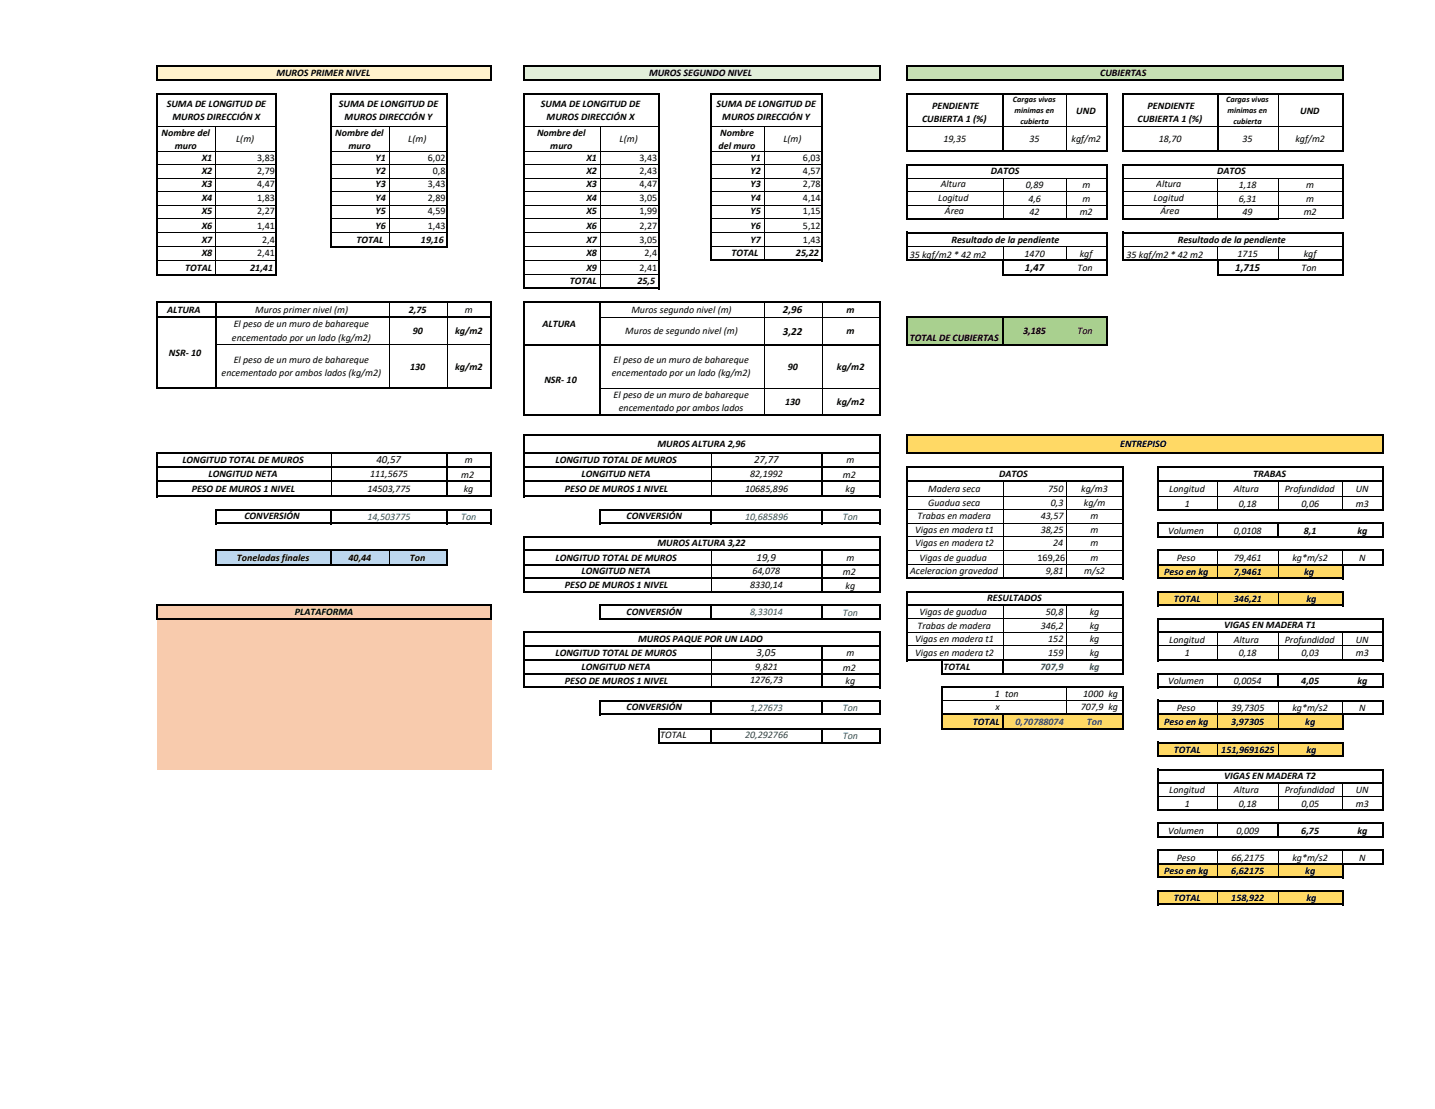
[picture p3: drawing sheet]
<svg xmlns="http://www.w3.org/2000/svg" width="279mm" height="216mm" viewBox="0 0 279 216" stroke-linecap="round" stroke-linejoin="round" font-family="sans-serif">
<defs><g id="words">
<g font-size="2.1">
<text x="199.6" y="52.8">1,47</text>
<text x="240.5" y="52.8">1,715</text>
<text x="152.4" y="60.9">2,96</text>
<text x="152.4" y="65.2">3,22</text>
<text x="73.3" y="90.2">40,57</text>
<text x="146.8" y="90.2">27,77</text>
<text x="147.3" y="109.2">19,9</text>
<text x="147.3" y="127.8">3,05</text>
</g>
<g font-size="1.9">
<text x="53.8" y="14.9">MUROS PRIMER NIVEL</text>
<text x="126.4" y="14.9">MUROS SEGUNDO NIVEL</text>
<text x="214.2" y="14.9">CUBIERTAS</text>
<text x="32.5" y="20.7">SUMA DE LONGITUD DE</text>
<text x="33.6" y="23.3">MUROS DIRECCIÓN X</text>
<text x="66" y="20.7">SUMA DE LONGITUD DE</text>
<text x="67.1" y="23.3">MUROS DIRECCIÓN Y</text>
<text x="105.3" y="20.7">SUMA DE LONGITUD DE</text>
<text x="106.4" y="23.3">MUROS DIRECCIÓN X</text>
<text x="139.5" y="20.7">SUMA DE LONGITUD DE</text>
<text x="140.6" y="23.3">MUROS DIRECCIÓN Y</text>
<text x="179.5" y="23.7">CUBIERTA 1 (%)</text>
<text x="181.5" y="21.2">PENDIENTE</text>
<text x="209.5" y="22.1">UND</text>
<text x="221.5" y="23.7">CUBIERTA 1 (%)</text>
<text x="223.5" y="21.2">PENDIENTE</text>
<text x="253.2" y="22.1">UND</text>
<text x="31.5" y="26.4">Nombre del</text>
<text x="34" y="29">muro</text>
<text x="46" y="27.6">L(m)</text>
<text x="65.3" y="26.4">Nombre del</text>
<text x="67.9" y="29">muro</text>
<text x="79.5" y="27.6">L(m)</text>
<text x="104.6" y="26.4">Nombre del</text>
<text x="107.1" y="29">muro</text>
<text x="120.7" y="27.6">L(m)</text>
<text x="139.9" y="29">del muro</text>
<text x="140.3" y="26.4">Nombre</text>
<text x="152.5" y="27.6">L(m)</text>
<text x="183.7" y="27.6">19,35</text>
<text x="200.4" y="27.6">35</text>
<text x="208.6" y="27.6">kgf/m2</text>
<text x="225.6" y="27.6">18,70</text>
<text x="241.9" y="27.6">35</text>
<text x="252.2" y="27.6">kgf/m2</text>
<text x="39.3" y="31.3">X1</text>
<text x="39.3" y="33.9">X2</text>
<text x="50.1" y="31.3">3,83</text>
<text x="50.1" y="33.9">2,79</text>
<text x="73.1" y="31.3">Y1</text>
<text x="73.1" y="33.9">Y2</text>
<text x="83.3" y="31.3">6,02</text>
<text x="84.3" y="33.9">0,8</text>
<text x="114.2" y="31.3">X1</text>
<text x="114.2" y="33.9">X2</text>
<text x="124.5" y="31.3">3,43</text>
<text x="124.5" y="33.9">2,43</text>
<text x="146.1" y="31.3">Y1</text>
<text x="146.1" y="33.9">Y2</text>
<text x="156.3" y="31.3">6,03</text>
<text x="156.3" y="33.9">4,57</text>
<text x="192.9" y="33.9">DATOS</text>
<text x="237" y="33.9">DATOS</text>
<text x="39.3" y="36.5">X3</text>
<text x="39.3" y="39.1">X4</text>
<text x="39.3" y="41.7">X5</text>
<text x="50.1" y="36.5">4,47</text>
<text x="50.1" y="39.1">1,83</text>
<text x="50.1" y="41.7">2,27</text>
<text x="73.1" y="36.5">Y3</text>
<text x="73.1" y="39.1">Y4</text>
<text x="73.1" y="41.7">Y5</text>
<text x="83.3" y="36.5">3,43</text>
<text x="83.3" y="39.1">2,89</text>
<text x="83.3" y="41.7">4,59</text>
<text x="114.2" y="36.5">X3</text>
<text x="114.2" y="39.1">X4</text>
<text x="114.2" y="41.7">X5</text>
<text x="124.5" y="41.7">1,99</text>
<text x="124.5" y="36.5">4,47</text>
<text x="124.5" y="39.1">3,05</text>
<text x="146.1" y="41.7">Y5</text>
<text x="146.1" y="36.5">Y3</text>
<text x="146.1" y="39.1">Y4</text>
<text x="156.3" y="41.7">1,15</text>
<text x="156.3" y="36.5">2,78</text>
<text x="156.3" y="39.1">4,14</text>
<text x="182.7" y="39.1">Logitud</text>
<text x="183.2" y="36.5">Altura</text>
<text x="184" y="41.7">Área</text>
<text x="199.7" y="36.7">0,89</text>
<text x="200.2" y="39.3">4,6</text>
<text x="200.4" y="41.9">42</text>
<text x="210.2" y="41.9">m2</text>
<text x="210.7" y="39.3">m</text>
<text x="210.7" y="36.7">m</text>
<text x="224.6" y="39.1">Logitud</text>
<text x="225.1" y="36.5">Altura</text>
<text x="225.9" y="41.7">Área</text>
<text x="241.2" y="39.3">6,31</text>
<text x="241.2" y="36.7">1,18</text>
<text x="241.9" y="41.9">49</text>
<text x="253.8" y="41.9">m2</text>
<text x="254.3" y="39.3">m</text>
<text x="254.3" y="36.7">m</text>
<text x="39.3" y="47.2">X7</text>
<text x="39.3" y="44.6">X6</text>
<text x="50.1" y="44.6">1,41</text>
<text x="51.1" y="47.2">2,4</text>
<text x="69.4" y="47.2">TOTAL</text>
<text x="73.1" y="44.6">Y6</text>
<text x="82" y="47.2">19,16</text>
<text x="83.3" y="44.6">1,43</text>
<text x="114.2" y="44.6">X6</text>
<text x="114.2" y="47.2">X7</text>
<text x="124.5" y="47.2">3,05</text>
<text x="124.5" y="44.6">2,27</text>
<text x="146.1" y="44.6">Y6</text>
<text x="146.1" y="47.2">Y7</text>
<text x="156.3" y="47.2">1,43</text>
<text x="156.3" y="44.6">5,12</text>
<text x="185.3" y="47.2">Resultado de la pendiente</text>
<text x="229.3" y="47.2">Resultado de la pendiente</text>
<text x="36.1" y="52.7">TOTAL</text>
<text x="39.3" y="49.9">X8</text>
<text x="48.7" y="52.7">21,41</text>
<text x="50.1" y="49.9">2,41</text>
<text x="114.2" y="49.9">X8</text>
<text x="114.2" y="52.7">X9</text>
<text x="124.5" y="52.7">2,41</text>
<text x="125.5" y="49.9">2,4</text>
<text x="142.5" y="49.9">TOTAL</text>
<text x="155" y="49.9">25,22</text>
<text x="177.1" y="50.2">35 kgf/m2 * 42 m2</text>
<text x="199.5" y="50">1470</text>
<text x="209.8" y="52.7">Ton</text>
<text x="210.2" y="50">kgf</text>
<text x="219.3" y="50.2">35 kgf/m2 * 42 m2</text>
<text x="241" y="50">1715</text>
<text x="253.4" y="52.7">Ton</text>
<text x="253.8" y="50">kgf</text>
<text x="111" y="55.3">TOTAL</text>
<text x="124.1" y="55.3">25,5</text>
<text x="32.6" y="61">ALTURA</text>
<text x="45.5" y="63.8">El peso de un muro de bahareque</text>
<text x="49.7" y="60.9">Muros primer nivel (m)</text>
<text x="79.6" y="60.9">2,75</text>
<text x="80.3" y="65.1">90</text>
<text x="88.6" y="65.1">kg/m2</text>
<text x="90.5" y="61">m</text>
<text x="105.6" y="63.6">ALTURA</text>
<text x="121.8" y="65">Muros de segundo nivel (m)</text>
<text x="122.9" y="60.9">Muros segundo nivel (m)</text>
<text x="164.8" y="61">m</text>
<text x="164.8" y="65.1">m</text>
<text x="199.2" y="65.1">3,185</text>
<text x="209.8" y="65.1">Ton</text>
<text x="32.9" y="69.3">NSR‐ 10</text>
<text x="45.2" y="66.3">encementado por un lado (kg/m2)</text>
<text x="45.5" y="70.7">El peso de un muro de bahareque</text>
<text x="119.5" y="70.7">El peso de un muro de bahareque</text>
<text x="177.2" y="66.3">TOTAL DE CUBIERTAS</text>
<text x="43.1" y="73.2">encementado por ambos lados (kg/m2)</text>
<text x="79.8" y="72.1">130</text>
<text x="88.6" y="72.1">kg/m2</text>
<text x="106" y="74.5">NSR‐ 10</text>
<text x="119.1" y="73.2">encementado por un lado (kg/m2)</text>
<text x="119.5" y="77.5">El peso de un muro de bahareque</text>
<text x="153.4" y="72.1">90</text>
<text x="162.9" y="72.1">kg/m2</text>
<text x="120.5" y="80.1">encementado por ambos lados</text>
<text x="152.9" y="78.9">130</text>
<text x="162.9" y="78.9">kg/m2</text>
<text x="128" y="87">MUROS ALTURA 2,96</text>
<text x="218.1" y="87">ENTREPISO</text>
<text x="35.5" y="90.2">LONGITUD TOTAL DE MUROS</text>
<text x="37.3" y="95.7">PESO DE MUROS 1 NIVEL</text>
<text x="40.6" y="92.8">LONGITUD NETA</text>
<text x="71.5" y="95.8">14503,775</text>
<text x="72.1" y="92.8">111,5675</text>
<text x="89.8" y="93">m2</text>
<text x="90.3" y="95.8">kg</text>
<text x="90.5" y="90.2">m</text>
<text x="108.2" y="90.2">LONGITUD TOTAL DE MUROS</text>
<text x="110" y="95.7">PESO DE MUROS 1 NIVEL</text>
<text x="113.2" y="92.8">LONGITUD NETA</text>
<text x="145.1" y="95.8">10685,896</text>
<text x="146.1" y="92.8">82,1992</text>
<text x="164.1" y="93">m2</text>
<text x="164.6" y="95.8">kg</text>
<text x="164.8" y="90.2">m</text>
<text x="180.7" y="95.8">Madera seca</text>
<text x="194.5" y="92.8">DATOS</text>
<text x="204.1" y="95.8">750</text>
<text x="210.5" y="95.8">kg/m3</text>
<text x="227.7" y="95.8">Longitud</text>
<text x="240.2" y="95.8">Altura</text>
<text x="244" y="92.8">TRABAS</text>
<text x="250.1" y="95.8">Profundidad</text>
<text x="264" y="95.8">UN</text>
<text x="47.6" y="101.1">CONVERSIÓN</text>
<text x="122" y="101.1">CONVERSIÓN</text>
<text x="178.6" y="101.1">Trabas en madera</text>
<text x="180.7" y="98.5">Guadua seca</text>
<text x="202.6" y="101.1">43,57</text>
<text x="204.6" y="98.5">0,3</text>
<text x="211" y="98.5">kg/m</text>
<text x="212.3" y="101.1">m</text>
<text x="230.7" y="98.6">1</text>
<text x="241.2" y="98.6">0,18</text>
<text x="253.4" y="98.6">0,06</text>
<text x="264" y="98.6">m3</text>
<text x="128" y="106.3">MUROS ALTURA 3,22</text>
<text x="178.2" y="103.7">Vigas en madera t1</text>
<text x="178.2" y="106.3">Vigas en madera t2</text>
<text x="202.6" y="103.7">38,25</text>
<text x="205.1" y="106.3">24</text>
<text x="212.3" y="103.7">m</text>
<text x="212.3" y="106.3">m</text>
<text x="227.4" y="103.9">Volumen</text>
<text x="240.2" y="103.9">0,0108</text>
<text x="253.9" y="103.9">8,1</text>
<text x="264.3" y="103.9">kg</text>
<text x="46.1" y="109.2">Toneladas finales</text>
<text x="67.9" y="109.2">40,44</text>
<text x="79.8" y="109.2">Ton</text>
<text x="108.2" y="109.2">LONGITUD TOTAL DE MUROS</text>
<text x="113.2" y="111.8">LONGITUD NETA</text>
<text x="146.5" y="111.8">64,078</text>
<text x="164.1" y="112">m2</text>
<text x="164.8" y="109.2">m</text>
<text x="177.2" y="111.8">Aceleracion gravedad</text>
<text x="179" y="109.2">Vigas de guadua</text>
<text x="202" y="109.2">169,26</text>
<text x="203.6" y="111.8">9,81</text>
<text x="211.1" y="111.8">m/s2</text>
<text x="212.3" y="109.2">m</text>
<text x="226.7" y="112">Peso en kg</text>
<text x="229.1" y="109.2">Peso</text>
<text x="240.2" y="112">7,9461</text>
<text x="240.2" y="109.2">79,461</text>
<text x="251.6" y="109.2">kg*m/s2</text>
<text x="253.9" y="112">kg</text>
<text x="264.6" y="109.2">N</text>
<text x="57.4" y="119.7">PLATAFORMA</text>
<text x="110" y="114.5">PESO DE MUROS 1 NIVEL</text>
<text x="122" y="119.7">CONVERSIÓN</text>
<text x="146.1" y="114.4">8330,14</text>
<text x="164.6" y="114.6">kg</text>
<text x="179" y="119.7">Vigas de guadua</text>
<text x="192.2" y="117.1">RESULTADOS</text>
<text x="203.6" y="119.7">50,8</text>
<text x="212.2" y="119.7">kg</text>
<text x="228.6" y="117.2">TOTAL</text>
<text x="240.2" y="117.2">346,21</text>
<text x="254.4" y="117.2">kg</text>
<text x="124.2" y="124.9">MUROS PAQUE POR UN LADO</text>
<text x="178.2" y="124.9">Vigas en madera t1</text>
<text x="178.6" y="122.4">Trabas de madera</text>
<text x="202.6" y="122.5">346,2</text>
<text x="204.1" y="124.9">152</text>
<text x="212.2" y="124.9">kg</text>
<text x="212.2" y="122.4">kg</text>
<text x="227.7" y="125.1">Longitud</text>
<text x="238.4" y="122.3">VIGAS EN MADERA T1</text>
<text x="240.2" y="125.1">Altura</text>
<text x="250.1" y="125.1">Profundidad</text>
<text x="264" y="125.1">UN</text>
<text x="108.2" y="127.8">LONGITUD TOTAL DE MUROS</text>
<text x="113.2" y="130.4">LONGITUD NETA</text>
<text x="147" y="130.4">9,821</text>
<text x="164.1" y="130.6">m2</text>
<text x="164.8" y="127.8">m</text>
<text x="178.2" y="127.8">Vigas en madera t2</text>
<text x="183.7" y="130.4">TOTAL</text>
<text x="204.1" y="127.8">159</text>
<text x="212.2" y="127.8">kg</text>
<text x="230.7" y="127.8">1</text>
<text x="241.2" y="127.8">0,18</text>
<text x="253.4" y="127.8">0,03</text>
<text x="264" y="127.8">m3</text>
<text x="110" y="133.1">PESO DE MUROS 1 NIVEL</text>
<text x="146.1" y="133">1276,73</text>
<text x="164.6" y="133.2">kg</text>
<text x="193.7" y="135.6">1 ton</text>
<text x="210.9" y="135.6">1000 kg</text>
<text x="227.4" y="133.2">Volumen</text>
<text x="240.2" y="133.2">0,0054</text>
<text x="253.4" y="133.2">4,05</text>
<text x="264.3" y="133.2">kg</text>
<text x="122" y="138.3">CONVERSIÓN</text>
<text x="128.6" y="143.8">TOTAL</text>
<text x="189.4" y="141.1">TOTAL</text>
<text x="193.8" y="138.3">x</text>
<text x="210.4" y="138.3">707,9 kg</text>
<text x="226.7" y="141.2">Peso en kg</text>
<text x="229.1" y="138.4">Peso</text>
<text x="239.7" y="141.2">3,97305</text>
<text x="239.8" y="138.4">39,7305</text>
<text x="251.6" y="138.4">kg*m/s2</text>
<text x="254.1" y="141.2">kg</text>
<text x="264.6" y="138.4">N</text>
<text x="228.6" y="146.6">TOTAL</text>
<text x="237.8" y="146.6">151,9691625</text>
<text x="254.4" y="146.6">kg</text>
<text x="227.7" y="154.4">Longitud</text>
<text x="238.4" y="151.6">VIGAS EN MADERA T2</text>
<text x="240.2" y="154.4">Altura</text>
<text x="250.1" y="154.4">Profundidad</text>
<text x="264" y="154.4">UN</text>
<text x="230.7" y="157.1">1</text>
<text x="241.2" y="157.1">0,18</text>
<text x="253.4" y="157.1">0,05</text>
<text x="264" y="157.1">m3</text>
<text x="227.4" y="162.3">Volumen</text>
<text x="229.1" y="167.6">Peso</text>
<text x="239.8" y="167.6">66,2175</text>
<text x="240.8" y="162.3">0,009</text>
<text x="251.6" y="167.6">kg*m/s2</text>
<text x="253.4" y="162.3">6,75</text>
<text x="264.3" y="162.3">kg</text>
<text x="264.6" y="167.6">N</text>
<text x="226.7" y="170.2">Peso en kg</text>
<text x="239.7" y="170.2">6,62175</text>
<text x="254.1" y="170.2">kg</text>
<text x="228.6" y="175.4">TOTAL</text>
<text x="239.7" y="175.4">158,922</text>
<text x="254.4" y="175.4">kg</text>
</g>
<g font-size="1.9" fill="#1f4e78">
<text x="71.5" y="101.2">14,503775</text>
<text x="89.8" y="101.3">Ton</text>
<text x="145.1" y="101.2">10,685896</text>
<text x="164.1" y="101.3">Ton</text>
<text x="146" y="119.8">8,33014</text>
<text x="164.1" y="119.8">Ton</text>
<text x="202.6" y="130.4">707,9</text>
<text x="212.1" y="130.4">kg</text>
<text x="146.1" y="138.3">1,27673</text>
<text x="164.1" y="138.4">Ton</text>
<text x="164.1" y="143.9">Ton</text>
<text x="197.7" y="141.1">0,70788074</text>
<text x="211.6" y="141.1">Ton</text>
</g>
<text font-size="1.9" fill="#203764" x="145.1" y="143.8">20,292766</text>
<g font-size="1.6">
<text x="197.2" y="19.9">Cargas vivas</text>
<text x="197.5" y="22">minimas en</text>
<text x="238.7" y="19.9">Cargas vivas</text>
<text x="239" y="22">minimas en</text>
<text x="198.7" y="24.1">cubierta</text>
<text x="240.2" y="24.1">cubierta</text>
</g>
</g></defs>
<path d="M30.6 12.8h65.1v2.8h-65.1z" fill="#fff2cc"/>
<path d="M101.9 12.8h69.5v2.8h-69.5z" fill="#e2efda"/>
<path d="M176.5 12.8h85v2.8h-85z" fill="#c6e0b4"/>
<path d="M176.5 61.7h39v5.5h-39z" fill="#a9d08f"/>
<path d="M176.5 84.7h92.8v3.5h-92.8z" fill="#ffd965"/>
<path d="M42 107.1h45.1v2.9h-45.1z" fill="#bdd7ee"/>
<g fill="#ffd965">
<path d="M225.4 110h36.1v2.6h-36.1z"/>
<path d="M225.4 115.2h36.1v2.7h-36.1z"/>
</g>
<path d="M30.6 117.9h65.1v24.1h-65.1z" fill="#f8cbad"/>
<g fill="#ffd965">
<path d="M183.3 139.1h35.5v2.9h-35.5z"/>
<path d="M225.4 139.1h36.1v2.9h-36.1z"/>
</g>
<path d="M30.6 141.9h65.1v5.3h-65.1z" fill="#f8cbad"/>
<path d="M225.4 144.6h36.1v2.6h-36.1z" fill="#ffd965"/>
<path d="M30.6 147.2h65.1v2.7h-65.1z" fill="#f8cbad"/>
<g fill="#ffd965">
<path d="M225.4 168.2h36.1v2.7h-36.1z"/>
<path d="M225.4 173.4h36.1v2.7h-36.1z"/>
</g>
<g fill="none" stroke="#000" stroke-width=".34">
<path d="M30.6 12.7v3M30.6 18.2v35.5M30.8 12.8h65M30.8 15.6h65M30.8 18.3h23.2M53.8 18.5v35.2M64.5 18.2v30M64.7 18.3h22.5M87 18.5v29.7M95.7 13v2.7M101.9 12.7v3M101.9 18.2v38.1"/>
<path d="M102.1 12.8h69.4M102.1 15.6h69.4M102.1 18.3h26.3M128.2 18.5v37.8M138.5 18.2v32.6M138.7 18.3h21.5M160.1 18.5v32.3M171.3 13v2.7M176.5 12.7v3M176.5 18.2v11.4M176.7 12.8h84.9M176.7 15.6h84.9"/>
<path d="M176.7 18.3h38.9M195.4 18.5v11.1M215.5 18.5v11.1M218.7 18.2v11.4M218.9 18.3h42.7M237.1 18.5v11.1M261.5 13v2.7M261.5 18.5v11.1M176.5 31.9v10.8M176.7 29.4h38.9M176.7 32h38.9M215.5 32.2v10.5"/>
<path d="M218.7 31.9v10.8M218.9 29.4h42.7M218.9 32h42.7M261.5 32.2v10.4M30.6 58.7v17.1M30.8 53.5h23.2M30.8 58.9h65M42 59.1v16.7M64.7 48h22.5M95.7 59.1v16.7M101.9 58.7v22.2M102.1 58.9h69.4"/>
<path d="M102.1 56.1h26.3M116.9 59.1v21.8M138.7 50.7h21.5M171.3 59.1v21.8M176.5 45.1v5.7M176.7 42.5h38.9M176.7 45.3h38.9M176.7 50.7h38.9M195.4 50.8v2.9M195.5 53.5h20.1M215.5 45.5v8.2M218.7 45.1v5.7"/>
<path d="M218.9 42.5h30.1M218.9 45.3h42.7M218.9 50.7h42.7M237.1 50.8v2.9M237.3 53.5h24.3M261.5 45.5v8.2M30.8 61.7h65M30.8 75.6h65M102.1 67.1h69.4M176.5 61.6v5.7M176.7 61.7h38.9M176.7 67.1h38.9"/>
<path d="M195.4 61.9v5.4M215.5 61.9v5.4M30.6 88v8.8M30.8 88.1h65M30.8 91h65M30.8 93.6h65M30.8 96.6h65M42 99.1v3M42.2 99.3h53.6M64.5 99.4v2.7M87 88.3v8.5M87 99.4v2.7"/>
<path d="M95.7 88.3v8.5M95.7 99.4v2.7M101.9 84.5v12.3M102.1 84.7h69.4M102.1 88.1h69.4M102.1 91h69.4M102.1 93.6h69.4M102.1 96.6h69.4M102.1 80.8h69.4M116.9 99.1v3M117.1 99.3h54.4M138.5 99.4v2.7"/>
<path d="M160.1 88.3v8.5M160.1 99.4v2.7M171.3 84.9v11.9M171.3 99.4v2.7M176.5 84.5v3.8M176.5 90.8v22M176.7 84.7h92.7M176.7 88.1h92.7M176.7 91h42.2M176.7 93.6h42.2M218.7 91.1v21.7M225.4 90.8v8.6"/>
<path d="M225.6 91h43.8M225.6 93.6h43.8M225.6 99.3h43.8M269.2 84.9v3.4M269.2 91.1v8.3M30.6 117.7v2.9M30.8 117.9h65M42 107v3.2M42.2 101.9h53.6M42.2 107.1h45M42.2 110h45M64.5 107.3v2.9"/>
<path d="M87 107.3v2.9M95.7 118v2.6M101.9 104.4v11M102.1 104.5h69.4M102.1 107.1h69.4M102.1 110h69.4M102.1 112.6h69.4M102.1 115.2h69.4M116.9 117.7v2.9M117.1 101.9h54.4M117.1 117.9h54.4M138.5 118v2.6"/>
<path d="M160.1 107.3v8.1M160.1 118v2.6M171.3 104.7v10.7M171.3 118v2.6M176.5 115.1v13.6M176.7 112.6h42.2M176.7 115.2h42.2M176.7 117.9h42.2M218.7 115.4v16M225.4 101.7v3M225.4 107v5.8M225.4 115.1v2.9"/>
<path d="M225.6 101.9h43.8M225.6 104.5h43.8M225.6 107.1h43.8M225.6 110h43.8M225.6 112.6h36M225.6 115.2h36M225.6 117.9h36M248.9 102.1v2.6M261.5 110.2v2.6M261.5 115.4v2.6M269.2 102.1v2.6M269.2 107.3v2.9"/>
<path d="M30.8 120.5h65M101.9 122.9v11.1M102.1 123.1h69.4M102.1 125.7h69.4M102.1 128.6h69.4M102.1 131.2h69.4M102.1 133.8h69.4M116.9 136.3v2.9M117.1 120.5h54.4M117.1 136.4h54.4M117.1 139.1h54.4M138.5 136.6v2.6"/>
<path d="M160.1 125.9v8.1M160.1 136.6v2.6M171.3 123.3v10.7M171.3 136.6v2.6M176.7 128.6h42.2M183.3 128.7v2.7M183.3 133.6v8.5M183.5 131.2h35.4M183.5 133.8h35.4M183.5 139.1h35.4M195.4 128.7v2.7M195.4 139.2v2.9"/>
<path d="M218.7 134v8.1M225.4 120.3v8.4M225.4 131v3M225.4 136.3v5.8M225.6 120.5h43.8M225.6 123.1h43.8M225.6 128.6h43.8M225.6 131.2h43.8M225.6 133.8h43.8M225.6 136.4h43.8M225.6 139.1h43.8M248.9 131.4v2.6"/>
<path d="M261.5 139.2v2.9M269.2 120.6v8.1M269.2 131.4v2.6M269.2 136.6v2.6M128.2 141.8v2.9M128.4 141.9h43.1M128.4 144.6h43.1M138.5 142.1v2.6M160.1 142.1v2.6M171.3 142.1v2.6M183.5 141.9h35.4M225.4 144.4v3"/>
<path d="M225.4 149.6v8.3M225.6 141.9h36M225.6 144.6h36M225.6 147.2h36M225.6 149.8h43.8M225.6 152.4h43.8M225.6 157.7h43.8M261.5 144.7v2.7M269.2 150v7.9M225.4 160.1v3M225.4 165.4v5.6M225.4 173.3v2.9"/>
<path d="M225.6 160.3h43.8M225.6 162.9h43.8M225.6 165.6h43.8M225.6 168.2h43.8M225.6 170.8h36M225.6 173.4h36M225.6 176.1h36M248.9 160.5v2.6M261.5 168.4v2.6M261.5 173.6v2.6M269.2 160.5v2.6M269.2 165.7v2.7"/>
</g>
<g fill="none" stroke="#000" stroke-width=".19">
<path d="M207.7 18.5v10.8M248.9 18.5v10.8M30.8 24.6h22.8M30.8 29.4h22.8M30.8 32h22.8M30.8 34.7h22.8M30.8 37.3h22.8M30.8 39.9h22.8M42 24.6v28.7M64.7 24.6h22.2M64.7 29.4h22.2M64.7 32h22.2"/>
<path d="M64.7 34.7h22.2M64.7 37.3h22.2M64.7 39.9h22.2M75.8 24.6v23.3M102.1 24.6h26M102.1 29.4h26M102.1 32h26M102.1 34.7h26M102.1 37.3h26M102.1 39.9h26M116.9 24.6v31.4M138.7 24.6h21.2"/>
<path d="M138.7 29.4h21.2M138.7 32h21.2M138.7 34.7h21.2M138.7 37.3h21.2M138.7 39.9h21.2M148.8 24.6v25.9M176.7 24.6h18.5M176.7 34.7h38.6M176.7 37.3h38.6M176.7 39.9h38.6M195.4 34.8v7.6M195.5 24.6h19.8"/>
<path d="M207.7 34.8v7.6M218.9 24.6h18M218.9 34.7h42.4M218.9 37.3h42.4M218.9 39.9h42.4M237.1 34.8v7.6M237.3 24.6h24M248.9 34.8v7.6M30.8 42.5h22.8M30.8 45.3h22.8M30.8 48h22.8M30.8 50.7h22.8"/>
<path d="M64.7 42.5h22.2M64.7 45.3h22.2M75.8 59.1v2.5M87 59.1v2.5M102.1 42.5h26M102.1 45.3h26M102.1 48h26M102.1 50.7h26M102.1 53.5h26M138.7 42.5h21.2M138.7 45.3h21.2M138.7 48h21.2"/>
<path d="M148.8 59.1v7.9M160.1 59.1v7.9M176.7 48h38.6M195.4 48.1v2.4M207.7 48.1v2.4M218.9 48h42.4M237.1 48.1v2.4M248.9 48.1v2.4M249 42.5h12.3M42.2 67.1h53.3M75.8 61.9v13.5M87 61.9v13.5"/>
<path d="M117.1 61.7h54.1M117.1 75.6h54.1M148.8 67.3v13.3M160.1 67.3v13.3M64.5 88.3v2.5M64.5 91.1v2.3M64.5 93.8v2.7M138.5 88.3v2.5M138.5 91.1v2.3M138.5 93.8v2.7M176.7 96.6h41.9M176.7 99.3h41.9"/>
<path d="M195.4 93.8v18.6M207.7 93.8v18.6M225.6 96.6h43.5M237.1 93.8v5.3M248.9 93.8v5.3M261.5 93.8v5.3M75.8 107.3v2.5M138.5 107.3v2.5M138.5 110.2v2.2M138.5 112.8v2.3M176.7 101.9h41.9M176.7 104.5h41.9"/>
<path d="M176.7 107.1h41.9M176.7 110h41.9M195.4 118v10.4M207.7 118v10.4M237.1 102.1v2.3M237.1 107.3v2.5M237.1 110.2v2.2M237.1 115.4v2.3M248.9 107.3v2.5M248.9 110.2v2.2M248.9 115.4v2.3M261.5 107.3v2.5"/>
<path d="M138.5 125.9v2.5M138.5 128.7v2.3M138.5 131.4v2.2M176.7 120.5h41.9M176.7 123.1h41.9M176.7 125.7h41.9M183.5 136.4h35.1M207.7 134v4.9M225.6 125.7h43.5M237.1 123.3v5.1M237.1 131.4v2.2M237.1 136.6v2.3"/>
<path d="M237.1 139.2v2.6M248.9 123.3v5.1M248.9 136.6v2.3M248.9 139.2v2.6M261.5 123.3v5.1M261.5 136.6v2.3M225.6 155.1h43.5M237.1 144.7v2.3M237.1 152.6v4.9M248.9 144.7v2.3M248.9 152.6v4.9M261.5 152.6v4.9"/>
<path d="M237.1 160.5v2.3M237.1 165.7v2.3M237.1 168.4v2.2M237.1 173.6v2.3M248.9 165.7v2.3M248.9 168.4v2.2M248.9 173.6v2.3M261.5 165.7v2.3"/>
</g>
<use href="#words"/>
</svg>
